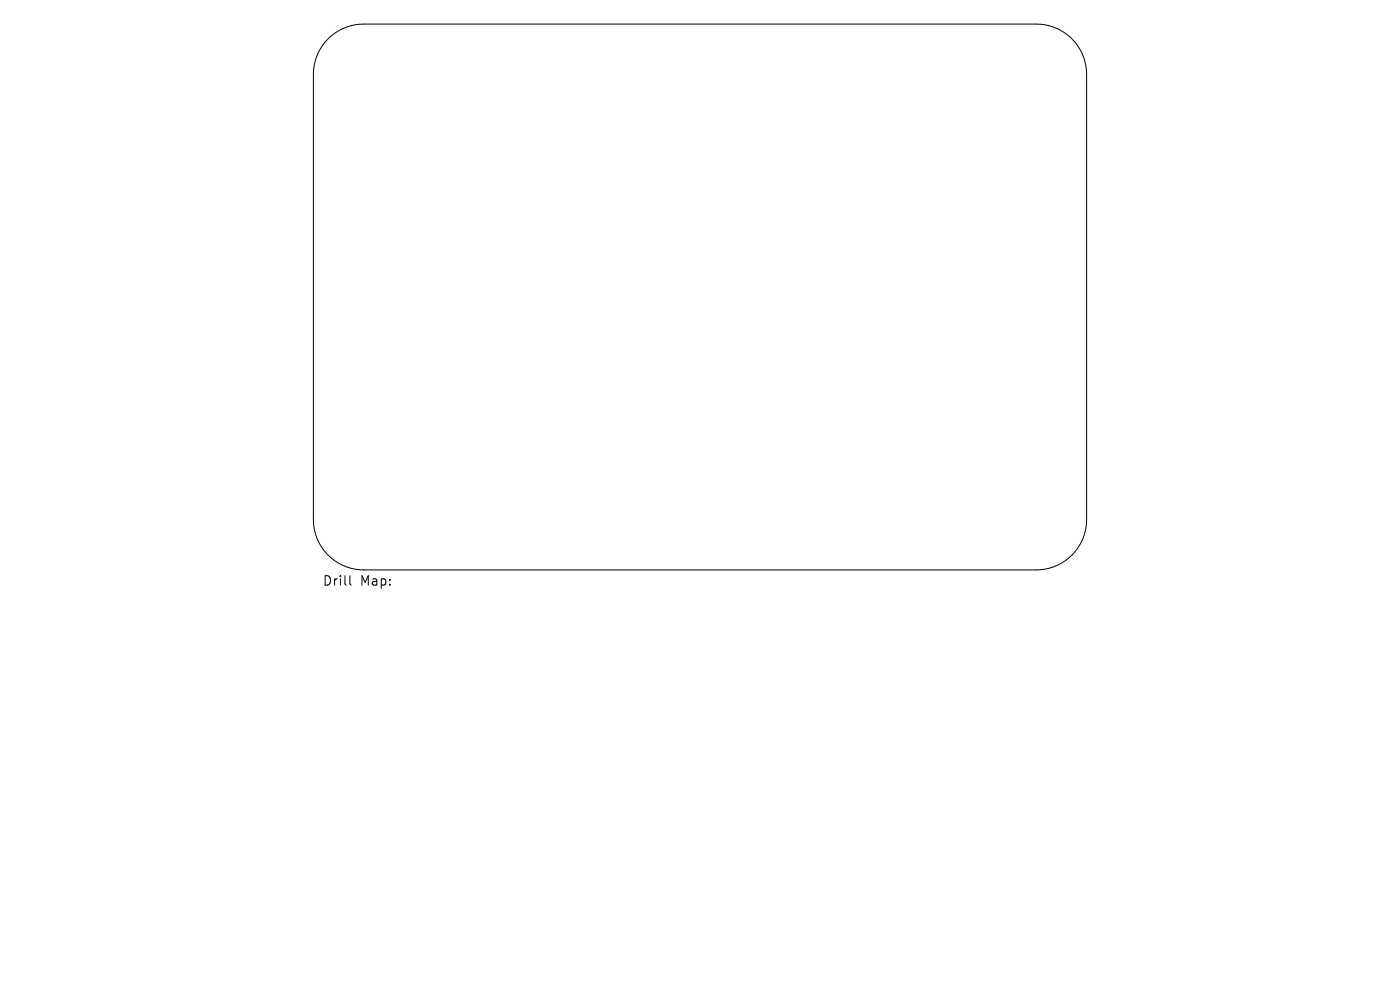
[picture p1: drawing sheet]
<svg xmlns="http://www.w3.org/2000/svg" width="297mm" height="210mm" viewBox="0 0 297 210" stroke-linecap="round" stroke-linejoin="round" font-family="sans-serif">
<defs><g id="words">
<g font-size="2.8">
<text x="68.4" y="124.5">Drill</text>
<text x="76.4" y="124.5">Map:</text>
</g>
</g></defs>
<path d="M69.6 8.2a10.7 10.7 0 0 1 7.6-3.1h142.6a10.7 10.7 0 0 1 10.7 10.7v94.4a10.7 10.7 0 0 1-10.7 10.7h-142.6a10.7 10.7 0 0 1-10.7-10.7v-94.4a10.7 10.7 0 0 1 3.1-7.6zM74.2 122.1v1.7l.3 .3" fill="none" stroke="#000" stroke-width=".21"/>
<use href="#words"/>
</svg>
